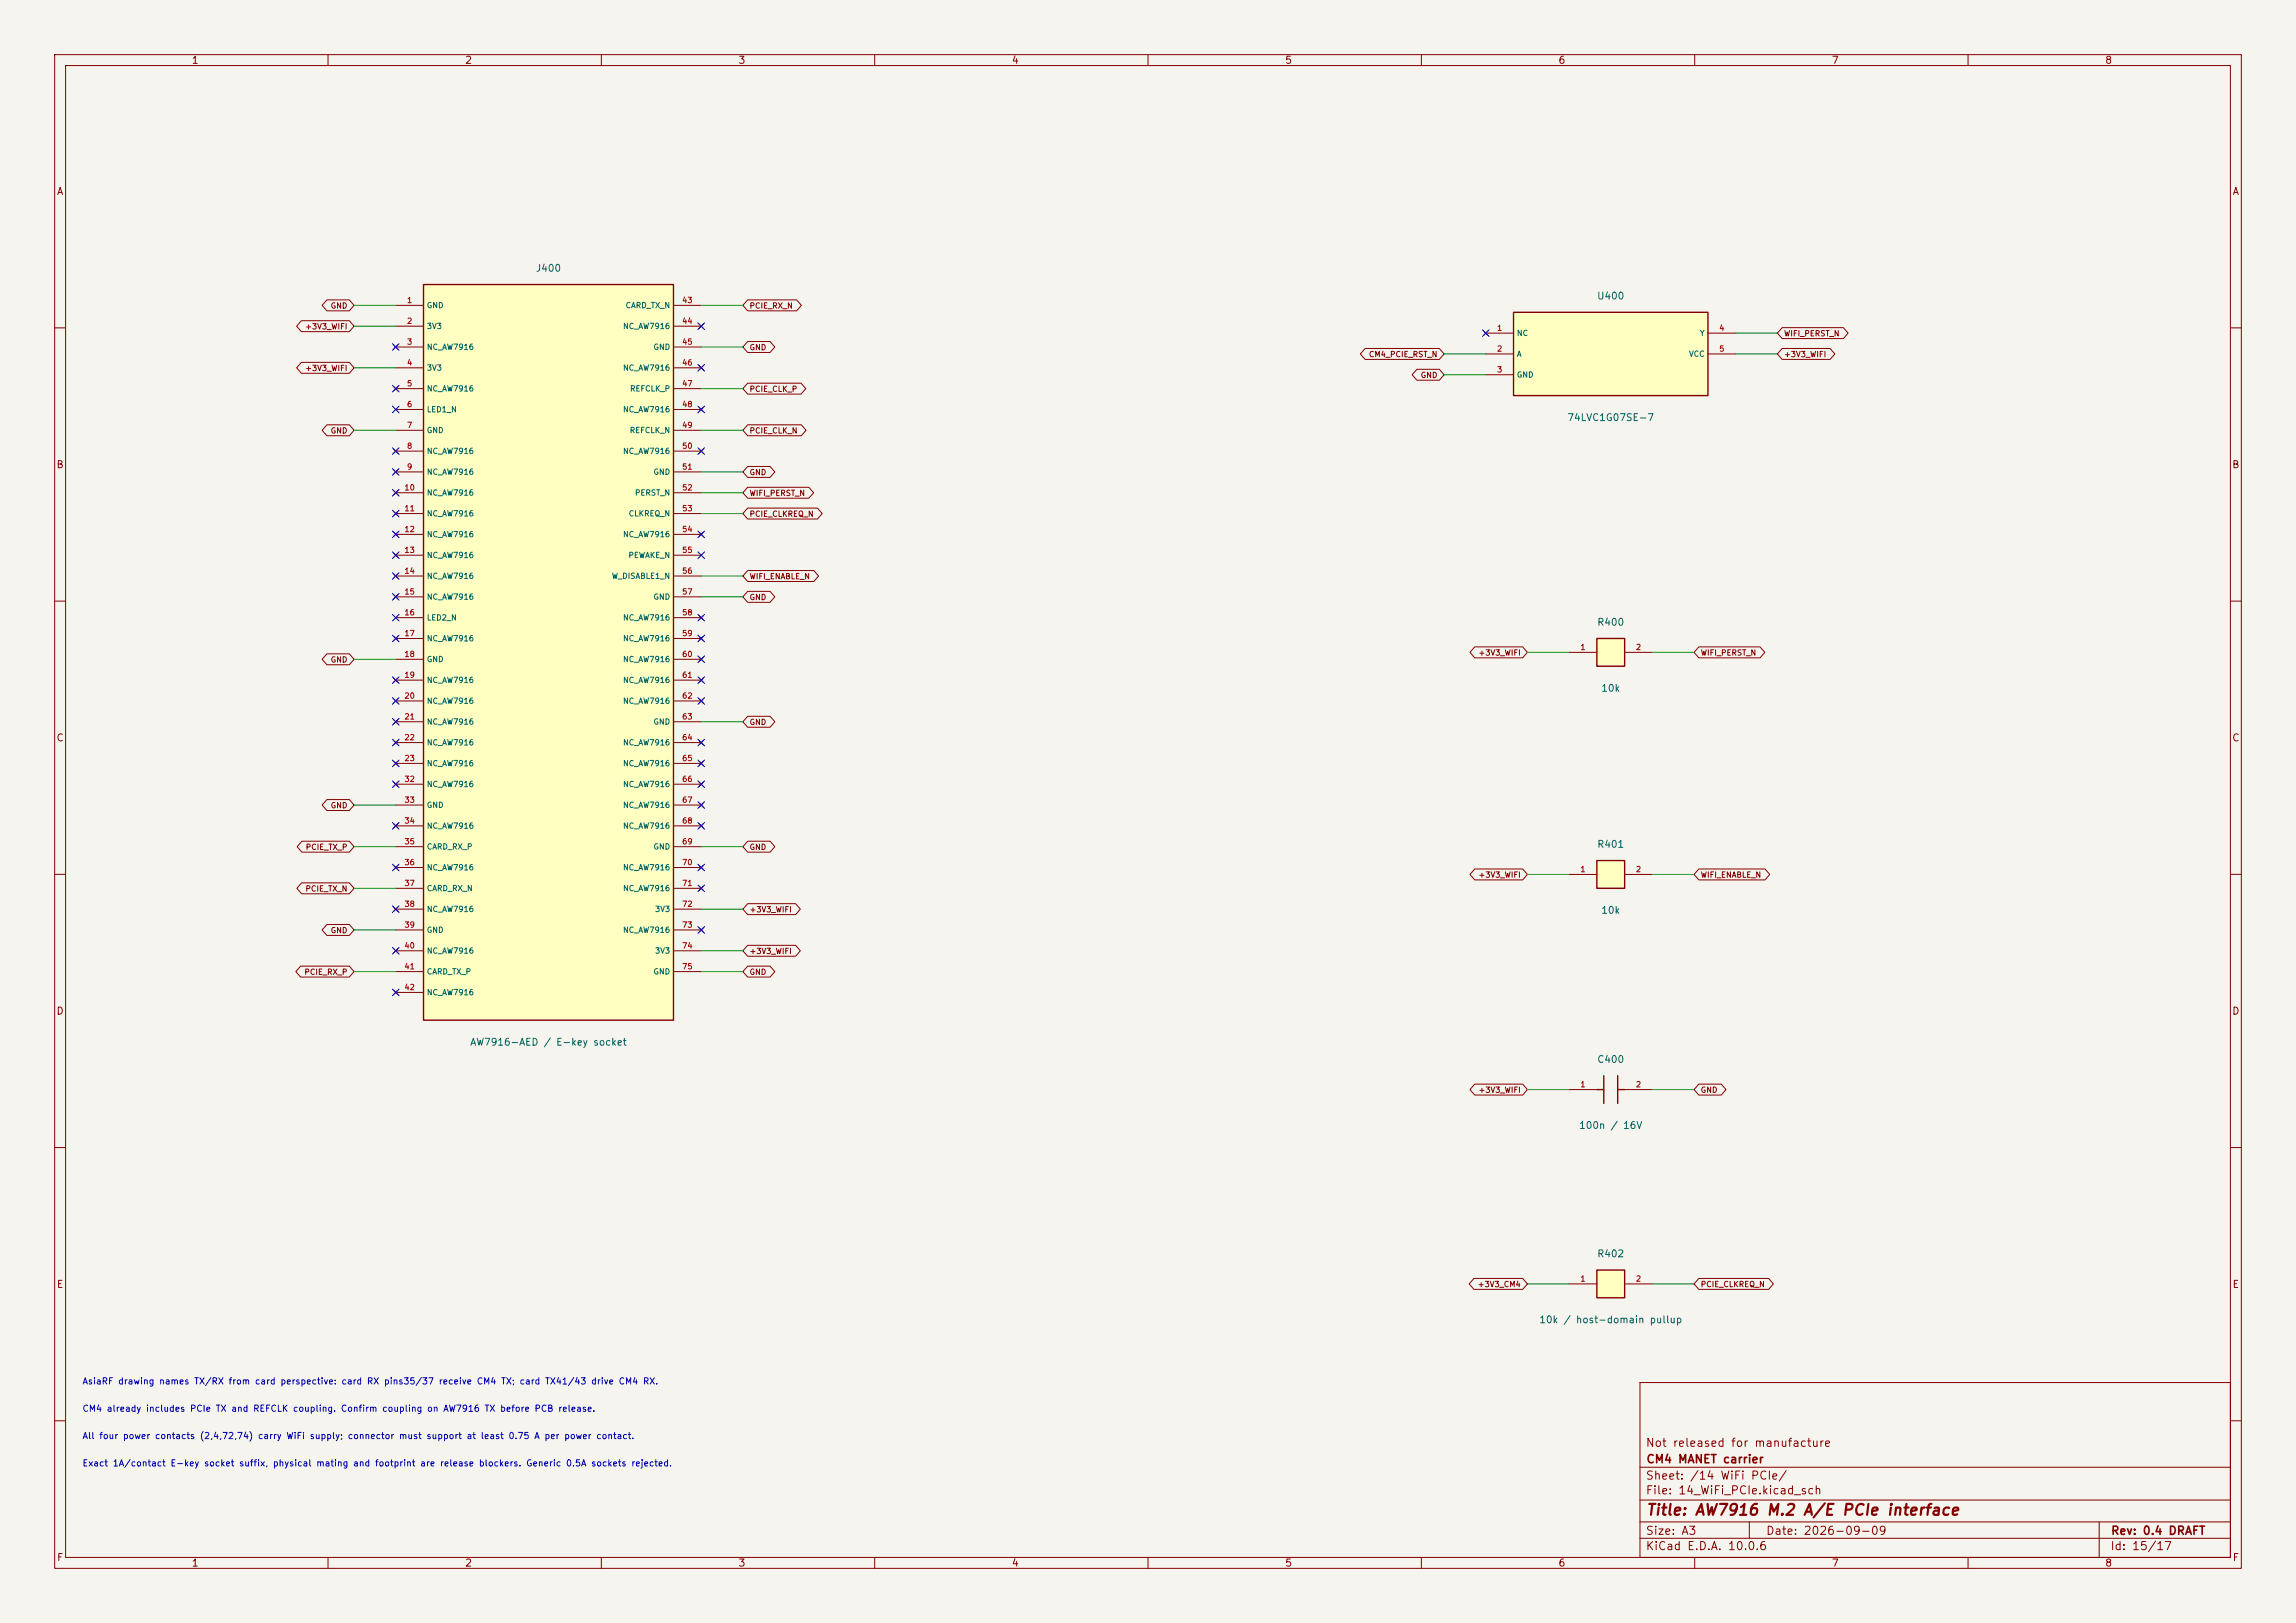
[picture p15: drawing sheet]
<svg xmlns="http://www.w3.org/2000/svg" width="420mm" height="297mm" viewBox="0 0 420 297" stroke-linecap="round" stroke-linejoin="round" font-family="sans-serif">
<defs><g id="words">
<text font-size="2" fill="#840000" x="301" y="277.8">Title: AW7916 M.2 A/E PCIe interface</text>
<g font-size="1.5" fill="#840000">
<text x="300.9" y="265.1">Not released for manufacture</text>
<text x="301" y="268.1">CM4 MANET carrier</text>
<text x="300.9" y="273.8">File: 14_WiFi_PCIe.kicad_sch</text>
<text x="300.9" y="271.1">Sheet: /14 WiFi PCIe/</text>
<text x="300.9" y="281.2">Size: A3</text>
<text x="322.9" y="281.2">Date: 2026-09-09</text>
<text x="386" y="281.2">Rev: 0.4 DRAFT</text>
<text x="300.9" y="284">KiCad E.D.A. 10.0.6</text>
<text x="385.9" y="284">Id: 15/17</text>
</g>
<g font-size="1.3" fill="#840000">
<text x="35" y="12">1</text>
<text x="85" y="12">2</text>
<text x="135" y="12">3</text>
<text x="185" y="12">4</text>
<text x="235" y="12">5</text>
<text x="285" y="12">6</text>
<text x="335" y="12">7</text>
<text x="385" y="12">8</text>
<text x="10.3" y="36">A</text>
<text x="408.3" y="36">A</text>
<text x="10.2" y="86">B</text>
<text x="408.2" y="86">B</text>
<text x="10.2" y="136">C</text>
<text x="408.2" y="136">C</text>
<text x="10.2" y="186">D</text>
<text x="408.2" y="186">D</text>
<text x="10.3" y="236">E</text>
<text x="408.3" y="236">E</text>
<text x="10.3" y="286">F</text>
<text x="35" y="287">1</text>
<text x="85" y="287">2</text>
<text x="135" y="287">3</text>
<text x="185" y="287">4</text>
<text x="235" y="287">5</text>
<text x="285" y="287">6</text>
<text x="335" y="287">7</text>
<text x="385" y="287">8</text>
<text x="408.3" y="286">F</text>
</g>
<g font-size="1.3" fill="#006464">
<text x="97.9" y="50">J400</text>
<text x="292" y="55.1">U400</text>
<text x="286.6" y="77.4">74LVC1G07SE-7</text>
<text x="292.1" y="114.8">R400</text>
<text x="292.8" y="126.9">10k</text>
<text x="292.1" y="155.4">R401</text>
<text x="292.8" y="167.5">10k</text>
<text x="85.9" y="191.7">AW7916-AED / E-key socket</text>
<text x="292.1" y="194.8">C400</text>
<text x="288.7" y="206.9">100n / 16V</text>
<text x="292.1" y="230.4">R402</text>
<text x="281.5" y="242.5">10k / host-domain pullup</text>
</g>
<g font-size="1.2" fill="#0000c2">
<text x="15" y="253.6">AsiaRF drawing names TX/RX from card perspective: card RX pins35/37 receive CM4 TX; card TX41/43 drive CM4 RX.</text>
<text x="15" y="263.6">All four power contacts (2,4,72,74) carry WiFi supply; connector must support at least 0.75 A per power contact.</text>
<text x="15" y="258.6">CM4 already includes PCIe TX and REFCLK coupling. Confirm coupling on AW7916 TX before PCB release.</text>
<text x="15" y="268.6">Exact 1A/contact E-key socket suffix, physical mating and footprint are release blockers. Generic 0.5A sockets rejected.</text>
</g>
<g font-size="1" fill="#840000">
<text x="60.4" y="56.7">GND</text>
<text x="137" y="56.7">PCIE_RX_N</text>
<text x="55.7" y="60.5">+3V3_WIFI</text>
<text x="137" y="64.3">GND</text>
<text x="250.3" y="65.6">CM4_PCIE_RST_N</text>
<text x="326.2" y="61.8">WIFI_PERST_N</text>
<text x="326.2" y="65.6">+3V3_WIFI</text>
<text x="55.7" y="68.1">+3V3_WIFI</text>
<text x="137" y="71.9">PCIE_CLK_P</text>
<text x="259.8" y="69.4">GND</text>
<text x="60.4" y="79.6">GND</text>
<text x="137" y="79.6">PCIE_CLK_N</text>
<text x="137" y="87.2">GND</text>
<text x="137" y="91">WIFI_PERST_N</text>
<text x="137" y="94.8">PCIE_CLKREQ_N</text>
<text x="137" y="106.2">WIFI_ENABLE_N</text>
<text x="137" y="110">GND</text>
<text x="60.4" y="121.5">GND</text>
<text x="270.4" y="120.2">+3V3_WIFI</text>
<text x="311" y="120.2">WIFI_PERST_N</text>
<text x="137" y="132.9">GND</text>
<text x="60.4" y="148.1">GND</text>
<text x="55.8" y="155.8">PCIE_TX_P</text>
<text x="137" y="155.8">GND</text>
<text x="270.4" y="160.8">+3V3_WIFI</text>
<text x="311" y="160.8">WIFI_ENABLE_N</text>
<text x="55.8" y="163.4">PCIE_TX_N</text>
<text x="137" y="167.2">+3V3_WIFI</text>
<text x="60.4" y="171">GND</text>
<text x="55.6" y="178.6">PCIE_RX_P</text>
<text x="137" y="178.6">GND</text>
<text x="137" y="174.8">+3V3_WIFI</text>
<text x="270.4" y="200.2">+3V3_WIFI</text>
<text x="311" y="200.2">GND</text>
<text x="270.2" y="235.8">+3V3_CM4</text>
<text x="311" y="235.8">PCIE_CLKREQ_N</text>
</g>
<g font-size="1" fill="#a90000">
<text x="74.4" y="55.7">1</text>
<text x="74.4" y="59.5">2</text>
<text x="124.7" y="55.7">43</text>
<text x="124.7" y="59.5">44</text>
<text x="74.4" y="63.3">3</text>
<text x="124.7" y="63.3">45</text>
<text x="273.7" y="60.8">1</text>
<text x="273.7" y="64.6">2</text>
<text x="314.4" y="60.8">4</text>
<text x="314.4" y="64.6">5</text>
<text x="74.4" y="67.1">4</text>
<text x="74.4" y="70.9">5</text>
<text x="124.7" y="67.1">46</text>
<text x="124.7" y="70.9">47</text>
<text x="273.7" y="68.4">3</text>
<text x="74.4" y="74.7">6</text>
<text x="124.7" y="74.7">48</text>
<text x="74.4" y="78.6">7</text>
<text x="74.4" y="82.4">8</text>
<text x="124.7" y="78.6">49</text>
<text x="124.7" y="82.4">50</text>
<text x="73.9" y="90">10</text>
<text x="74.4" y="86.2">9</text>
<text x="124.7" y="86.2">51</text>
<text x="124.7" y="90">52</text>
<text x="73.9" y="93.8">11</text>
<text x="124.7" y="93.8">53</text>
<text x="73.9" y="97.6">12</text>
<text x="73.9" y="101.4">13</text>
<text x="124.7" y="97.6">54</text>
<text x="124.7" y="101.4">55</text>
<text x="73.9" y="105.2">14</text>
<text x="124.7" y="105.2">56</text>
<text x="73.9" y="109">15</text>
<text x="73.9" y="112.8">16</text>
<text x="124.7" y="109">57</text>
<text x="124.7" y="112.8">58</text>
<text x="73.9" y="116.7">17</text>
<text x="124.7" y="116.7">59</text>
<text x="289" y="119.2">1</text>
<text x="299.1" y="119.2">2</text>
<text x="73.9" y="120.5">18</text>
<text x="73.9" y="124.3">19</text>
<text x="124.7" y="120.5">60</text>
<text x="124.7" y="124.3">61</text>
<text x="73.9" y="128.1">20</text>
<text x="73.9" y="131.9">21</text>
<text x="124.7" y="128.1">62</text>
<text x="124.7" y="131.9">63</text>
<text x="73.9" y="135.7">22</text>
<text x="124.7" y="135.7">64</text>
<text x="73.9" y="139.5">23</text>
<text x="73.9" y="143.3">32</text>
<text x="124.7" y="139.5">65</text>
<text x="124.7" y="143.3">66</text>
<text x="73.9" y="147.1">33</text>
<text x="124.7" y="147.1">67</text>
<text x="73.9" y="150.9">34</text>
<text x="73.9" y="154.8">35</text>
<text x="124.7" y="150.9">68</text>
<text x="124.7" y="154.8">69</text>
<text x="73.9" y="158.6">36</text>
<text x="124.7" y="158.6">70</text>
<text x="289" y="159.8">1</text>
<text x="299.1" y="159.8">2</text>
<text x="73.9" y="162.4">37</text>
<text x="73.9" y="166.2">38</text>
<text x="124.7" y="162.4">71</text>
<text x="124.7" y="166.2">72</text>
<text x="73.9" y="170">39</text>
<text x="73.9" y="173.8">40</text>
<text x="124.7" y="170">73</text>
<text x="124.7" y="173.8">74</text>
<text x="73.9" y="177.6">41</text>
<text x="124.7" y="177.6">75</text>
<text x="73.9" y="181.4">42</text>
<text x="289" y="199.2">1</text>
<text x="299.1" y="199.2">2</text>
<text x="289" y="234.8">1</text>
<text x="299.1" y="234.8">2</text>
</g>
<g font-size="1" fill="#006464">
<text x="78" y="56.6">GND</text>
<text x="114.3" y="56.6">CARD_TX_N</text>
<text x="78" y="60.4">3V3</text>
<text x="78" y="64.3">NC_AW7916</text>
<text x="113.9" y="60.4">NC_AW7916</text>
<text x="119.4" y="64.3">GND</text>
<text x="277.4" y="61.7">NC</text>
<text x="277.4" y="65.5">A</text>
<text x="308.9" y="65.5">VCC</text>
<text x="310.9" y="61.7">Y</text>
<text x="78" y="68.1">3V3</text>
<text x="78" y="71.9">NC_AW7916</text>
<text x="113.9" y="68.1">NC_AW7916</text>
<text x="115.1" y="71.9">REFCLK_P</text>
<text x="277.4" y="69.3">GND</text>
<text x="78" y="75.7">LED1_N</text>
<text x="113.9" y="75.7">NC_AW7916</text>
<text x="78" y="79.5">GND</text>
<text x="78" y="83.3">NC_AW7916</text>
<text x="113.9" y="83.3">NC_AW7916</text>
<text x="115.1" y="79.5">REFCLK_N</text>
<text x="78" y="87.1">NC_AW7916</text>
<text x="119.4" y="87.1">GND</text>
<text x="78" y="90.9">NC_AW7916</text>
<text x="78" y="94.7">NC_AW7916</text>
<text x="114.9" y="94.7">CLKREQ_N</text>
<text x="116.1" y="90.9">PERST_N</text>
<text x="78" y="98.5">NC_AW7916</text>
<text x="113.9" y="98.5">NC_AW7916</text>
<text x="78" y="102.4">NC_AW7916</text>
<text x="78" y="106.2">NC_AW7916</text>
<text x="111.8" y="106.2">W_DISABLE1_N</text>
<text x="114.9" y="102.4">PEWAKE_N</text>
<text x="78" y="110">NC_AW7916</text>
<text x="78" y="113.8">LED2_N</text>
<text x="113.9" y="113.8">NC_AW7916</text>
<text x="119.4" y="110">GND</text>
<text x="78" y="117.6">NC_AW7916</text>
<text x="113.9" y="117.6">NC_AW7916</text>
<text x="78" y="121.4">GND</text>
<text x="78" y="125.2">NC_AW7916</text>
<text x="113.9" y="121.4">NC_AW7916</text>
<text x="113.9" y="125.2">NC_AW7916</text>
<text x="78" y="129">NC_AW7916</text>
<text x="113.9" y="129">NC_AW7916</text>
<text x="78" y="132.8">NC_AW7916</text>
<text x="78" y="136.6">NC_AW7916</text>
<text x="113.9" y="136.6">NC_AW7916</text>
<text x="119.4" y="132.8">GND</text>
<text x="78" y="140.5">NC_AW7916</text>
<text x="113.9" y="140.5">NC_AW7916</text>
<text x="78" y="144.3">NC_AW7916</text>
<text x="78" y="148.1">GND</text>
<text x="113.9" y="144.3">NC_AW7916</text>
<text x="113.9" y="148.1">NC_AW7916</text>
<text x="78" y="151.9">NC_AW7916</text>
<text x="78" y="155.7">CARD_RX_P</text>
<text x="113.9" y="151.9">NC_AW7916</text>
<text x="119.4" y="155.7">GND</text>
<text x="78" y="159.5">NC_AW7916</text>
<text x="113.9" y="159.5">NC_AW7916</text>
<text x="78" y="163.3">CARD_RX_N</text>
<text x="78" y="167.1">NC_AW7916</text>
<text x="113.9" y="163.3">NC_AW7916</text>
<text x="119.7" y="167.1">3V3</text>
<text x="78" y="170.9">GND</text>
<text x="113.9" y="170.9">NC_AW7916</text>
<text x="78" y="174.7">NC_AW7916</text>
<text x="78" y="178.6">CARD_TX_P</text>
<text x="119.4" y="178.6">GND</text>
<text x="119.7" y="174.7">3V3</text>
<text x="78" y="182.4">NC_AW7916</text>
</g>
</g></defs>
<path d="M0 0h420v297h-420z" fill="#f5f4ef" stroke="#f5f4ef" stroke-width=".18"/>
<g fill="none" stroke="#840000" stroke-width=".18">
<path d="M10 10h400v277h-400zM12 12h396v273h-396zM60 10v2M110 10v2M160 10v2M210 10v2M260 10v2M310 10v2M360 10v2M10 60h2M408 60h2M10 110h2"/>
<path d="M408 110h2M10 160h2M408 160h2M287 199.4h5.1M297.2 199.4h5.1M10 210h2M408 210h2M300 253h108v32h-108zM10 260h2M300 278.5h108M300 274.5h108M300 268.5h108"/>
<path d="M320 278.5v3M384 278.5v6.5M408 260h2M60 285v2M110 285v2M160 285v2M210 285v2M260 285v2M300 281.5h108M310 285v2M360 285v2"/>
</g>
<path d="M292.1 199.4h1.3M293.4 196.9v5M295.9 199.4h1.3M295.9 196.9v5" fill="none" stroke="#840000" stroke-width=".25"/>
<path d="M292.1 232.4h5.1v5.1h-5.1z" fill="#ffffc2"/>
<path d="M292.1 232.4h5.1v5.1h-5.1z" fill="none" stroke="#840000" stroke-width=".25"/>
<path d="M287 234.9h5.1M297.2 234.9h5.1" fill="none" stroke="#840000" stroke-width=".18"/>
<path d="M292.1 157.5h5.1v5.1h-5.1z" fill="#ffffc2"/>
<path d="M292.1 157.5h5.1v5.1h-5.1z" fill="none" stroke="#840000" stroke-width=".25"/>
<path d="M287 160h5.1M297.2 160h5.1" fill="none" stroke="#840000" stroke-width=".18"/>
<path d="M77.5 52.1h45.7v134.6h-45.7z" fill="#ffffc2"/>
<path d="M77.5 52.1h45.7v134.6h-45.7z" fill="none" stroke="#840000" stroke-width=".25"/>
<g fill="none" stroke="#840000" stroke-width=".18">
<path d="M72.4 55.9h5.1M72.4 59.7h5.1M123.2 55.9h5.1M123.2 59.7h5.1M127.9 59.3l.8 .8M128.7 59.3l-.8 .8M72 63.1l.8 .8M72 70.7l.8 .8M72.4 63.5h5.1M72.4 67.3h5.1M72.4 71.1h5.1M72.4 74.9h5.1"/>
<path d="M72.4 78.7h5.1M72.8 63.1l-.8 .8M72.8 70.7l-.8 .8M123.2 63.5h5.1M123.2 67.3h5.1M123.2 71.1h5.1M123.2 74.9h5.1M123.2 78.7h5.1M127.9 66.9l.8 .8M127.9 74.5l.8 .8M128.7 66.9l-.8 .8M128.7 74.5l-.8 .8"/>
<path d="M72 82.2l.8 .7M72 86l.8 .7M72 89.8l.8 .8M72 93.6l.8 .8M72 97.4l.8 .8M72.4 82.6h5.1M72.4 86.4h5.1M72.4 90.2h5.1M72.4 94h5.1M72.4 97.8h5.1M72.8 82.2l-.8 .7M72.8 86l-.8 .7"/>
<path d="M72.8 89.8l-.8 .8M72.8 93.6l-.8 .8M72.8 97.4l-.8 .8M123.2 82.6h5.1M123.2 86.4h5.1M123.2 90.2h5.1M123.2 94h5.1M123.2 97.8h5.1M127.9 82.2l.8 .7M127.9 97.4l.8 .8M128.7 82.2l-.8 .7M128.7 97.4l-.8 .8"/>
<path d="M72 101.2l.8 .8M72 105l.8 .8M72 108.8l.8 .8M72 116.5l.8 .7M72.4 101.6h5.1M72.4 105.4h5.1M72.4 109.2h5.1M72.4 113h5.1M72.4 116.8h5.1M72.8 101.2l-.8 .8M72.8 105l-.8 .8M72.8 108.8l-.8 .8"/>
<path d="M72.8 116.5l-.8 .7M123.2 101.6h5.1M123.2 105.4h5.1M123.2 109.2h5.1M123.2 113h5.1M123.2 116.8h5.1M127.9 112.6l.8 .8M127.9 116.5l.8 .7M128.7 112.6l-.8 .8M128.7 116.5l-.8 .7M72 124.1l.8 .7M72 127.9l.8 .8"/>
<path d="M72 131.7l.8 .8M72 135.5l.8 .8M72 139.3l.8 .8M72.4 120.7h5.1M72.4 124.5h5.1M72.4 128.3h5.1M72.4 132.1h5.1M72.4 135.9h5.1M72.4 139.7h5.1M72.8 124.1l-.8 .7M72.8 127.9l-.8 .8M72.8 131.7l-.8 .8"/>
<path d="M72.8 135.5l-.8 .8M72.8 139.3l-.8 .8M123.2 120.7h5.1M123.2 124.5h5.1M123.2 128.3h5.1M123.2 132.1h5.1M123.2 135.9h5.1M123.2 139.7h5.1M127.9 120.3l.8 .7M127.9 124.1l.8 .7M127.9 127.9l.8 .8M127.9 135.5l.8 .8"/>
<path d="M127.9 139.3l.8 .8M128.7 120.3l-.8 .7M128.7 124.1l-.8 .7M128.7 127.9l-.8 .8M128.7 135.5l-.8 .8M128.7 139.3l-.8 .8M72 143.1l.8 .8M72 150.7l.8 .8M72 158.4l.8 .7M72.4 143.5h5.1M72.4 147.3h5.1M72.4 151.1h5.1"/>
<path d="M72.4 154.9h5.1M72.4 158.8h5.1M72.8 143.1l-.8 .8M72.8 150.7l-.8 .8M72.8 158.4l-.8 .7M123.2 143.5h5.1M123.2 147.3h5.1M123.2 151.1h5.1M123.2 154.9h5.1M123.2 158.8h5.1M127.9 143.1l.8 .8M127.9 146.9l.8 .8"/>
<path d="M127.9 150.7l.8 .8M127.9 158.4l.8 .7M128.7 143.1l-.8 .8M128.7 146.9l-.8 .8M128.7 150.7l-.8 .8M128.7 158.4l-.8 .7M72 166l.8 .8M72 173.6l.8 .8M72.4 162.6h5.1M72.4 166.4h5.1M72.4 170.2h5.1M72.4 174h5.1"/>
<path d="M72.4 177.8h5.1M72.8 166l-.8 .8M72.8 173.6l-.8 .8M123.2 162.6h5.1M123.2 166.4h5.1M123.2 170.2h5.1M123.2 174h5.1M123.2 177.8h5.1M127.9 162.2l.8 .7M127.9 169.8l.8 .8M128.7 162.2l-.8 .7M128.7 169.8l-.8 .8"/>
<path d="M72 181.2l.8 .8M72.4 181.6h5.1M72.8 181.2l-.8 .8"/>
</g>
<path d="M292.1 116.8h5.1v5.1h-5.1z" fill="#ffffc2"/>
<path d="M292.1 116.8h5.1v5.1h-5.1z" fill="none" stroke="#840000" stroke-width=".25"/>
<path d="M287 119.4h5.1M297.2 119.4h5.1" fill="none" stroke="#840000" stroke-width=".18"/>
<path d="M276.9 57.2h35.5v15.2h-35.5z" fill="#ffffc2"/>
<path d="M276.9 57.2h35.5v15.2h-35.5z" fill="none" stroke="#840000" stroke-width=".25"/>
<g fill="none" stroke="#840000" stroke-width=".18">
<path d="M55.1 58.7h8.8l.9 1-.9 1h-8.8l-.8-1zM59.8 54.9h4.1l.9 1-.9 1h-4.1l-.9-1zM136.8 54.9h8.9l.9 1-.9 1h-8.9l-.9-1zM326 60h11.2l.9 1-.9 1h-11.2l-.9-1zM55.1 66.3h8.8l.9 1-.9 1h-8.8l-.8-1zM59.8 77.7h4.1l.9 1-.9 1h-4.1l-.9-1zM136.8 62.5h4.1l.8 1-.8 1h-4.1l-.9-1zM136.8 70.1h9.7l.9 1-.9 1h-9.7l-.9-1zM136.8 77.7h9.8l.9 1-.9 1h-9.8l-.9-1zM249.7 63.8h13.6l.9 1-.9 1h-13.6l-.9-1zM259.2 67.6h4.1l.9 1-.9 1h-4.1l-.9-1zM271.4 60.6l.8 .7"/>
<path d="M271.8 61h5.1M271.8 64.8h5.1M271.8 68.6h5.1M272.2 60.6l-.8 .7M312.4 61h5.1M312.4 64.8h5.1M326 63.8h8.8l.8 1-.8 1h-8.8l-.9-1zM136.8 85.4h4.1l.8 1-.8 1h-4.1l-.9-1zM136.8 89.2h11.2l.8 1-.8 1h-11.2l-.9-1zM136.8 93h12.7l.9 1-.9 1h-12.7l-.9-1zM59.8 119.6h4.1l.9 1.1-.9 1h-4.1l-.9-1zM136.8 104.4h12.1l.8 1-.8 1h-12.1l-.9-1z"/>
<path d="M136.8 108.2h4.1l.8 1-.8 1h-4.1l-.9-1zM269.8 118.4h8.7l.9 1-.9 1h-8.7l-.9-1zM310.8 118.4h11.1l.9 1-.9 1h-11.1l-.9-1zM136.8 131.1h4.1l.8 1-.8 1h-4.1l-.9-1zM55.2 153.9h8.7l.9 1-.9 1h-8.7l-.8-1zM59.8 146.3h4.1l.9 1-.9 1h-4.1l-.9-1zM136.8 153.9h4.1l.8 1-.8 1h-4.1l-.9-1zM269.8 159h8.7l.9 1-.9 1h-8.7l-.9-1zM310.8 159h12.1l.8 1-.8 1h-12.1l-.9-1zM55 176.8h8.9l.9 1-.9 1h-8.9l-.9-1zM55.2 161.6h8.7l.9 1-.9 1h-8.7l-.9-1zM59.8 169.2h4.1l.9 1-.9 1h-4.1l-.9-1z"/>
<path d="M136.8 165.4h8.7l.9 1-.9 1h-8.7l-.9-1zM136.8 176.8h4.1l.8 1-.8 1h-4.1l-.9-1zM136.8 173h8.7l.9 1-.9 1h-8.7l-.9-1zM269.8 198.4h8.7l.9 1-.9 1h-8.7l-.9-1zM310.8 198.4h4.1l.8 1-.8 1h-4.1l-.9-1zM269.6 233.9h8.9l.9 1-.9 1.1h-8.9l-.9-1.1zM310.8 233.9h12.7l.9 1-.9 1.1h-12.7l-.9-1.1z"/>
</g>
<g fill="none" stroke="#009600" stroke-width=".18">
<path d="M64.8 55.9h7.6M64.8 59.7h7.6M128.3 55.9h7.6M64.8 67.3h7.6M64.8 78.7h7.6M128.3 78.7h7.6M128.3 63.5h7.6M128.3 71.1h7.6M264.2 64.8h7.6M264.2 68.6h7.6M317.5 64.8h7.6M317.5 61h7.6"/>
<path d="M128.3 86.4h7.6M128.3 90.2h7.6M128.3 94h7.6M128.3 105.4h7.6M128.3 109.2h7.6M279.4 119.4h7.6M302.3 119.4h7.6M64.8 120.7h7.6M128.3 132.1h7.6M64.8 147.3h7.6M64.8 154.9h7.6M128.3 154.9h7.6"/>
<path d="M64.8 162.6h7.6M64.8 177.8h7.6M64.8 170.2h7.6M128.3 177.8h7.6M128.3 166.4h7.6M128.3 174h7.6M279.4 160h7.6M302.3 160h7.6M279.4 199.4h7.6M302.3 199.4h7.6M279.4 234.9h7.6M302.3 234.9h7.6"/>
</g>
<g fill="none" stroke="#000084" stroke-width=".18">
<path d="M127.7 59.1l1.2 1.2M128.9 59.1l-1.2 1.2M71.8 74.3l1.2 1.2M71.8 70.5l1.2 1.2M71.8 62.9l1.2 1.2M73 74.3l-1.2 1.2M73 70.5l-1.2 1.2M73 62.9l-1.2 1.2M127.7 74.3l1.2 1.2M127.7 66.7l1.2 1.2M128.9 74.3l-1.2 1.2M128.9 66.7l-1.2 1.2"/>
<path d="M271.2 60.4l1.2 1.2M272.4 60.4l-1.2 1.2M71.8 97.2l1.2 1.2M71.8 93.4l1.2 1.2M71.8 89.6l1.2 1.2M71.8 85.8l1.2 1.2M71.8 81.9l1.2 1.3M73 97.2l-1.2 1.2M73 93.4l-1.2 1.2M73 89.6l-1.2 1.2M73 85.8l-1.2 1.2M73 81.9l-1.2 1.3"/>
<path d="M127.7 81.9l1.2 1.3M127.7 97.2l1.2 1.2M128.9 81.9l-1.2 1.3M128.9 97.2l-1.2 1.2M71.8 116.2l1.2 1.2M71.8 112.4l1.2 1.2M71.8 108.6l1.2 1.2M71.8 104.8l1.2 1.2M71.8 101l1.2 1.2M73 116.2l-1.2 1.2M73 112.4l-1.2 1.2M73 108.6l-1.2 1.2"/>
<path d="M73 104.8l-1.2 1.2M73 101l-1.2 1.2M127.7 101l1.2 1.2M127.7 112.4l1.2 1.2M127.7 116.2l1.2 1.2M128.9 101l-1.2 1.2M128.9 112.4l-1.2 1.2M128.9 116.2l-1.2 1.2M71.8 135.3l1.2 1.2M71.8 139.1l1.2 1.2M71.8 123.9l1.2 1.2M71.8 131.5l1.2 1.2"/>
<path d="M71.8 127.7l1.2 1.2M73 135.3l-1.2 1.2M73 139.1l-1.2 1.2M73 123.9l-1.2 1.2M73 131.5l-1.2 1.2M73 127.7l-1.2 1.2M127.7 120l1.2 1.3M127.7 123.9l1.2 1.2M127.7 127.7l1.2 1.2M127.7 135.3l1.2 1.2M127.7 139.1l1.2 1.2M128.9 120l-1.2 1.3"/>
<path d="M128.9 123.9l-1.2 1.2M128.9 127.7l-1.2 1.2M128.9 135.3l-1.2 1.2M128.9 139.1l-1.2 1.2M71.8 158.1l1.2 1.3M71.8 142.9l1.2 1.2M71.8 150.5l1.2 1.2M73 158.1l-1.2 1.3M73 142.9l-1.2 1.2M73 150.5l-1.2 1.2M127.7 150.5l1.2 1.2M127.7 146.7l1.2 1.2"/>
<path d="M127.7 158.1l1.2 1.3M127.7 142.9l1.2 1.2M128.9 150.5l-1.2 1.2M128.9 146.7l-1.2 1.2M128.9 158.1l-1.2 1.3M128.9 142.9l-1.2 1.2M71.8 173.4l1.2 1.2M71.8 165.8l1.2 1.2M73 173.4l-1.2 1.2M73 165.8l-1.2 1.2M127.7 162l1.2 1.2M127.7 169.6l1.2 1.2"/>
<path d="M128.9 162l-1.2 1.2M128.9 169.6l-1.2 1.2M71.8 181l1.2 1.2M73 181l-1.2 1.2"/>
</g>
<use href="#words"/>
</svg>
